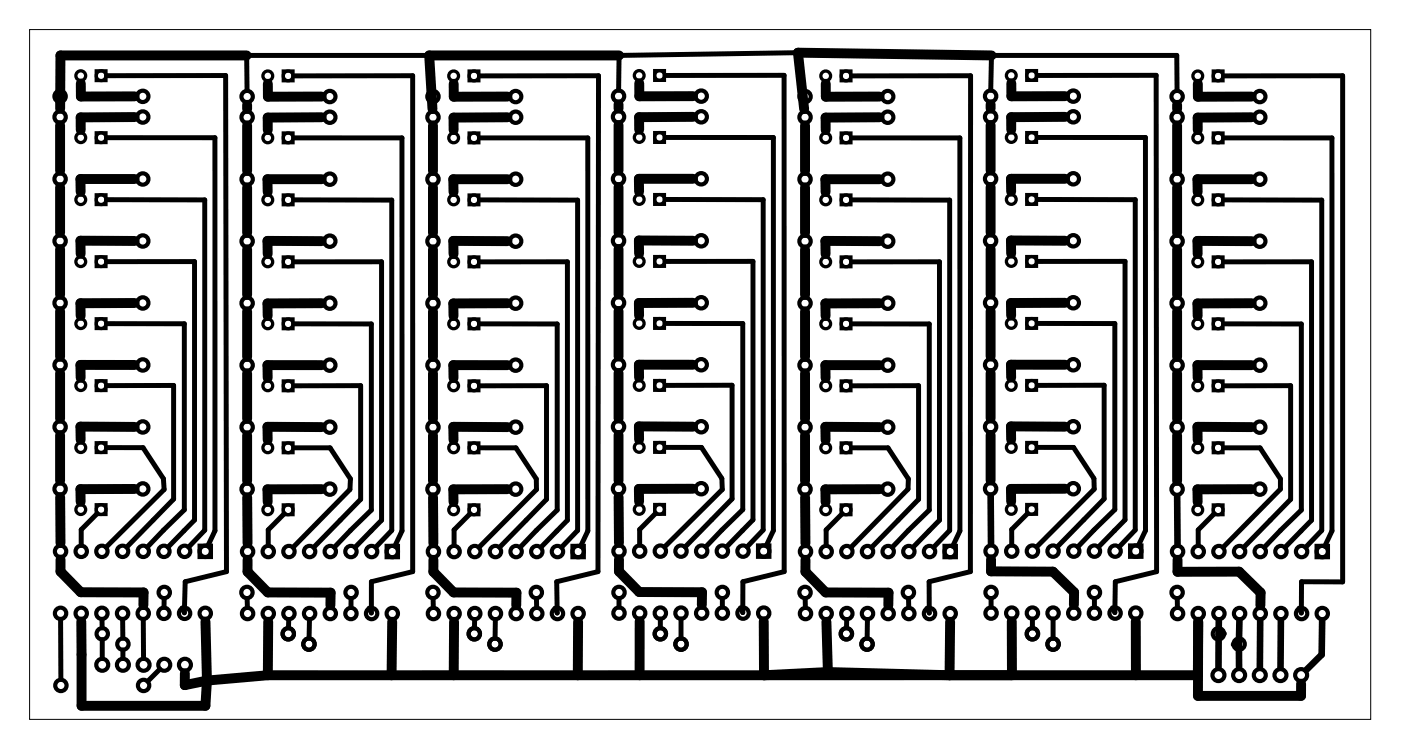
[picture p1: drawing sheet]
<svg xmlns="http://www.w3.org/2000/svg" width="172mm" height="92mm" viewBox="0 0 172 92" stroke-linecap="round" stroke-linejoin="round" font-family="sans-serif">
<path d="M3.6 3.6h164.8v84.8h-164.8z" fill="none" stroke="#000" stroke-width=".12"/>
<g fill="none" stroke="#000" stroke-width=".51">
<path d="M24.5 67.1h1.4v1.4h-1.4zM47.5 67.1h1.4v1.4h-1.4zM70.3 67.1h1.4v1.4h-1.4zM93.1 67.1h1.4v1.3h-1.4zM116.1 67.1h1.4v1.4h-1.4zM138.9 67.1h1.4v1.3h-1.4zM161.8 67.1h1.4v1.4h-1.4z"/>
<circle cx="7.4" cy="14.4" r=".7"/>
<circle cx="7.4" cy="11.8" r=".7"/>
<circle cx="17.5" cy="11.8" r=".7"/>
<circle cx="17.5" cy="14.4" r=".7"/>
<circle cx="30.4" cy="11.9" r=".7"/>
<circle cx="30.4" cy="14.4" r=".7"/>
<circle cx="40.5" cy="14.4" r=".7"/>
<circle cx="40.5" cy="11.9" r=".7"/>
<circle cx="53.2" cy="11.9" r=".7"/>
<circle cx="53.2" cy="14.4" r=".7"/>
<circle cx="63.4" cy="14.4" r=".7"/>
<circle cx="63.4" cy="11.9" r=".7"/>
<circle cx="76" cy="11.8" r=".7"/>
<circle cx="76" cy="14.4" r=".7"/>
<circle cx="86.2" cy="11.8" r=".7"/>
<circle cx="86.2" cy="14.4" r=".7"/>
<circle cx="98.9" cy="11.9" r=".7"/>
<circle cx="98.9" cy="14.4" r=".7"/>
<circle cx="109.1" cy="11.9" r=".7"/>
<circle cx="109.1" cy="14.4" r=".7"/>
<circle cx="121.7" cy="11.8" r=".7"/>
<circle cx="121.7" cy="14.4" r=".7"/>
<circle cx="131.9" cy="14.4" r=".7"/>
<circle cx="131.9" cy="11.8" r=".7"/>
<circle cx="144.6" cy="14.4" r=".7"/>
<circle cx="144.6" cy="11.9" r=".7"/>
<circle cx="154.8" cy="14.4" r=".7"/>
<circle cx="154.8" cy="11.9" r=".7"/>
<circle cx="7.4" cy="37.2" r=".7"/>
<circle cx="7.4" cy="29.6" r=".7"/>
<circle cx="7.4" cy="22" r=".7"/>
<circle cx="17.5" cy="29.6" r=".7"/>
<circle cx="17.5" cy="37.2" r=".7"/>
<circle cx="17.5" cy="22" r=".7"/>
<circle cx="30.4" cy="29.6" r=".7"/>
<circle cx="30.4" cy="22" r=".7"/>
<circle cx="30.4" cy="37.3" r=".7"/>
<circle cx="40.5" cy="22" r=".7"/>
<circle cx="40.5" cy="29.6" r=".7"/>
<circle cx="40.5" cy="37.3" r=".7"/>
<circle cx="53.2" cy="22" r=".7"/>
<circle cx="53.2" cy="37.3" r=".7"/>
<circle cx="53.2" cy="29.7" r=".7"/>
<circle cx="63.4" cy="37.3" r=".7"/>
<circle cx="63.4" cy="29.7" r=".7"/>
<circle cx="63.4" cy="22" r=".7"/>
<circle cx="76" cy="37.2" r=".7"/>
<circle cx="76" cy="22" r=".7"/>
<circle cx="76" cy="29.6" r=".7"/>
<circle cx="86.2" cy="22" r=".7"/>
<circle cx="86.2" cy="29.6" r=".7"/>
<circle cx="86.2" cy="37.2" r=".7"/>
<circle cx="98.9" cy="22" r=".7"/>
<circle cx="98.9" cy="29.7" r=".7"/>
<circle cx="98.9" cy="37.3" r=".7"/>
<circle cx="109.1" cy="29.7" r=".7"/>
<circle cx="109.1" cy="22" r=".7"/>
<circle cx="109.1" cy="37.3" r=".7"/>
<circle cx="121.7" cy="22" r=".7"/>
<circle cx="121.7" cy="29.6" r=".7"/>
<circle cx="121.7" cy="37.2" r=".7"/>
<circle cx="131.9" cy="37.2" r=".7"/>
<circle cx="131.9" cy="29.6" r=".7"/>
<circle cx="131.9" cy="22" r=".7"/>
<circle cx="144.6" cy="29.7" r=".7"/>
<circle cx="144.6" cy="22" r=".7"/>
<circle cx="144.6" cy="37.3" r=".7"/>
<circle cx="154.8" cy="29.7" r=".7"/>
<circle cx="154.8" cy="22" r=".7"/>
<circle cx="154.8" cy="37.3" r=".7"/>
<circle cx="7.4" cy="52.5" r=".7"/>
<circle cx="7.4" cy="44.9" r=".7"/>
<circle cx="17.5" cy="44.9" r=".7"/>
<circle cx="17.5" cy="52.5" r=".7"/>
<circle cx="30.4" cy="44.9" r=".7"/>
<circle cx="30.4" cy="52.5" r=".7"/>
<circle cx="40.5" cy="44.9" r=".7"/>
<circle cx="40.5" cy="52.5" r=".7"/>
<circle cx="53.2" cy="52.5" r=".7"/>
<circle cx="53.2" cy="44.9" r=".7"/>
<circle cx="63.4" cy="44.9" r=".7"/>
<circle cx="63.4" cy="52.5" r=".7"/>
<circle cx="76" cy="44.8" r=".7"/>
<circle cx="76" cy="52.5" r=".7"/>
<circle cx="86.2" cy="52.5" r=".7"/>
<circle cx="86.2" cy="44.8" r=".7"/>
<circle cx="98.9" cy="52.5" r=".7"/>
<circle cx="98.9" cy="44.9" r=".7"/>
<circle cx="109.1" cy="52.5" r=".7"/>
<circle cx="109.1" cy="44.9" r=".7"/>
<circle cx="121.7" cy="52.5" r=".7"/>
<circle cx="121.7" cy="44.8" r=".7"/>
<circle cx="131.9" cy="44.8" r=".7"/>
<circle cx="131.9" cy="52.5" r=".7"/>
<circle cx="144.6" cy="52.5" r=".7"/>
<circle cx="144.6" cy="44.9" r=".7"/>
<circle cx="154.8" cy="52.5" r=".7"/>
<circle cx="154.8" cy="44.9" r=".7"/>
<circle cx="7.4" cy="60.1" r=".7"/>
<circle cx="7.4" cy="67.8" r=".7"/>
<circle cx="7.4" cy="75.4" r=".7"/>
<circle cx="10" cy="67.8" r=".7"/>
<circle cx="10" cy="75.4" r=".7"/>
<circle cx="12.5" cy="67.8" r=".7"/>
<circle cx="12.5" cy="75.4" r=".7"/>
<circle cx="12.6" cy="77.9" r=".7"/>
<circle cx="15.1" cy="67.8" r=".7"/>
<circle cx="15.1" cy="75.4" r=".7"/>
<circle cx="15.1" cy="79.2" r=".7"/>
<circle cx="17.5" cy="60.1" r=".7"/>
<circle cx="17.6" cy="67.8" r=".7"/>
<circle cx="17.6" cy="75.4" r=".7"/>
<circle cx="20.1" cy="67.8" r=".7"/>
<circle cx="20.1" cy="75.4" r=".7"/>
<circle cx="20.2" cy="72.8" r=".7"/>
<circle cx="22.7" cy="67.8" r=".7"/>
<circle cx="22.7" cy="75.4" r=".7"/>
<circle cx="25.2" cy="67.8" r=".7"/>
<circle cx="25.2" cy="75.4" r=".7"/>
<circle cx="30.3" cy="72.8" r=".7"/>
<circle cx="30.4" cy="60.1" r=".7"/>
<circle cx="30.4" cy="67.8" r=".7"/>
<circle cx="30.4" cy="75.4" r=".7"/>
<circle cx="33" cy="67.8" r=".7"/>
<circle cx="33" cy="75.4" r=".7"/>
<circle cx="35.4" cy="77.9" r=".7"/>
<circle cx="35.5" cy="67.8" r=".7"/>
<circle cx="35.5" cy="75.4" r=".7"/>
<circle cx="38" cy="79.2" r=".7"/>
<circle cx="38" cy="67.8" r=".7"/>
<circle cx="38" cy="75.4" r=".7"/>
<circle cx="40.5" cy="60.1" r=".7"/>
<circle cx="40.6" cy="67.8" r=".7"/>
<circle cx="40.6" cy="75.4" r=".7"/>
<circle cx="43.1" cy="67.8" r=".7"/>
<circle cx="43.1" cy="75.4" r=".7"/>
<circle cx="43.1" cy="72.8" r=".7"/>
<circle cx="45.7" cy="67.8" r=".7"/>
<circle cx="45.7" cy="75.4" r=".7"/>
<circle cx="48.2" cy="67.8" r=".7"/>
<circle cx="48.2" cy="75.4" r=".7"/>
<circle cx="53.2" cy="72.8" r=".7"/>
<circle cx="53.2" cy="60.1" r=".7"/>
<circle cx="53.3" cy="67.8" r=".7"/>
<circle cx="53.3" cy="75.4" r=".7"/>
<circle cx="55.8" cy="67.8" r=".7"/>
<circle cx="55.8" cy="75.4" r=".7"/>
<circle cx="58.3" cy="77.9" r=".7"/>
<circle cx="58.3" cy="67.8" r=".7"/>
<circle cx="58.3" cy="75.4" r=".7"/>
<circle cx="60.8" cy="79.2" r=".7"/>
<circle cx="60.9" cy="67.8" r=".7"/>
<circle cx="60.9" cy="75.4" r=".7"/>
<circle cx="63.4" cy="60.1" r=".7"/>
<circle cx="63.4" cy="67.8" r=".7"/>
<circle cx="63.4" cy="75.4" r=".7"/>
<circle cx="65.9" cy="72.8" r=".7"/>
<circle cx="66" cy="67.8" r=".7"/>
<circle cx="66" cy="75.4" r=".7"/>
<circle cx="68.5" cy="67.8" r=".7"/>
<circle cx="68.5" cy="75.4" r=".7"/>
<circle cx="71" cy="67.8" r=".7"/>
<circle cx="71" cy="75.4" r=".7"/>
<circle cx="76" cy="60.1" r=".7"/>
<circle cx="76.1" cy="67.8" r=".7"/>
<circle cx="76.1" cy="75.4" r=".7"/>
<circle cx="76.1" cy="72.8" r=".7"/>
<circle cx="78.6" cy="67.8" r=".7"/>
<circle cx="78.6" cy="75.4" r=".7"/>
<circle cx="81.1" cy="67.8" r=".7"/>
<circle cx="81.1" cy="75.4" r=".7"/>
<circle cx="81.1" cy="77.9" r=".7"/>
<circle cx="83.7" cy="67.8" r=".7"/>
<circle cx="83.7" cy="75.4" r=".7"/>
<circle cx="83.7" cy="79.2" r=".7"/>
<circle cx="86.2" cy="60.1" r=".7"/>
<circle cx="86.2" cy="67.8" r=".7"/>
<circle cx="86.2" cy="75.4" r=".7"/>
<circle cx="88.8" cy="67.8" r=".7"/>
<circle cx="88.8" cy="75.4" r=".7"/>
<circle cx="88.8" cy="72.8" r=".7"/>
<circle cx="91.3" cy="67.8" r=".7"/>
<circle cx="91.3" cy="75.4" r=".7"/>
<circle cx="93.8" cy="67.8" r=".7"/>
<circle cx="93.8" cy="75.4" r=".7"/>
<circle cx="98.9" cy="60.1" r=".7"/>
<circle cx="98.9" cy="72.8" r=".7"/>
<circle cx="99" cy="67.8" r=".7"/>
<circle cx="99" cy="75.4" r=".7"/>
<circle cx="101.5" cy="67.8" r=".7"/>
<circle cx="101.5" cy="75.4" r=".7"/>
<circle cx="104" cy="77.9" r=".7"/>
<circle cx="104.1" cy="67.8" r=".7"/>
<circle cx="104.1" cy="75.4" r=".7"/>
<circle cx="106.5" cy="79.2" r=".7"/>
<circle cx="106.6" cy="67.8" r=".7"/>
<circle cx="106.6" cy="75.4" r=".7"/>
<circle cx="109.1" cy="60.1" r=".7"/>
<circle cx="109.1" cy="67.8" r=".7"/>
<circle cx="109.1" cy="75.4" r=".7"/>
<circle cx="111.6" cy="72.8" r=".7"/>
<circle cx="111.7" cy="67.8" r=".7"/>
<circle cx="111.7" cy="75.4" r=".7"/>
<circle cx="114.2" cy="67.8" r=".7"/>
<circle cx="114.2" cy="75.4" r=".7"/>
<circle cx="116.8" cy="67.8" r=".7"/>
<circle cx="116.8" cy="75.4" r=".7"/>
<circle cx="121.7" cy="60.1" r=".7"/>
<circle cx="121.8" cy="67.8" r=".7"/>
<circle cx="121.8" cy="75.4" r=".7"/>
<circle cx="121.8" cy="72.8" r=".7"/>
<circle cx="124.3" cy="67.8" r=".7"/>
<circle cx="124.3" cy="75.4" r=".7"/>
<circle cx="126.9" cy="67.8" r=".7"/>
<circle cx="126.9" cy="75.4" r=".7"/>
<circle cx="126.9" cy="77.9" r=".7"/>
<circle cx="129.4" cy="67.8" r=".7"/>
<circle cx="129.4" cy="75.4" r=".7"/>
<circle cx="129.4" cy="79.2" r=".7"/>
<circle cx="131.9" cy="60.1" r=".7"/>
<circle cx="131.9" cy="67.8" r=".7"/>
<circle cx="131.9" cy="75.4" r=".7"/>
<circle cx="134.5" cy="67.8" r=".7"/>
<circle cx="134.5" cy="75.4" r=".7"/>
<circle cx="134.5" cy="72.8" r=".7"/>
<circle cx="137" cy="67.8" r=".7"/>
<circle cx="137" cy="75.4" r=".7"/>
<circle cx="139.6" cy="67.8" r=".7"/>
<circle cx="139.6" cy="75.4" r=".7"/>
<circle cx="144.6" cy="72.8" r=".7"/>
<circle cx="144.6" cy="60.1" r=".7"/>
<circle cx="144.7" cy="67.8" r=".7"/>
<circle cx="144.7" cy="75.4" r=".7"/>
<circle cx="147.2" cy="67.8" r=".7"/>
<circle cx="147.2" cy="75.4" r=".7"/>
<circle cx="149.7" cy="77.9" r=".7"/>
<circle cx="149.8" cy="67.8" r=".7"/>
<circle cx="149.8" cy="75.4" r=".7"/>
<circle cx="152.3" cy="79.2" r=".7"/>
<circle cx="152.3" cy="67.8" r=".7"/>
<circle cx="152.3" cy="75.4" r=".7"/>
<circle cx="154.8" cy="60.1" r=".7"/>
<circle cx="154.9" cy="67.8" r=".7"/>
<circle cx="154.9" cy="75.4" r=".7"/>
<circle cx="157.4" cy="67.8" r=".7"/>
<circle cx="157.4" cy="75.4" r=".7"/>
<circle cx="159.9" cy="67.8" r=".7"/>
<circle cx="159.9" cy="75.4" r=".7"/>
<circle cx="162.5" cy="67.8" r=".7"/>
<circle cx="162.5" cy="75.4" r=".7"/>
<circle cx="7.5" cy="84.3" r=".7"/>
<circle cx="12.6" cy="81.7" r=".74"/>
<circle cx="15.1" cy="81.7" r=".74"/>
<circle cx="17.6" cy="84.3" r=".7"/>
<circle cx="17.6" cy="81.7" r=".74"/>
<circle cx="20.2" cy="81.7" r=".74"/>
<circle cx="22.7" cy="81.7" r=".74"/>
<circle cx="149.7" cy="83" r=".74"/>
<circle cx="152.3" cy="83" r=".74"/>
<circle cx="154.8" cy="83" r=".74"/>
<circle cx="157.3" cy="83" r=".74"/>
<circle cx="159.9" cy="83" r=".74"/>
</g>
<g fill="none" stroke="#000" stroke-width=".4">
<path d="M11.8 8.7h1.2v1.2h-1.2zM11.8 16.3h1.2v1.2h-1.2zM34.8 8.7h1.2v1.2h-1.2zM34.8 16.3h1.2v1.2h-1.2zM57.6 8.7h1.2v1.2h-1.2zM57.6 16.4h1.2v1.2h-1.2zM80.4 8.7h1.2v1.2h-1.2zM80.4 16.3h1.2v1.2h-1.2zM103.4 8.7h1.2v1.2h-1.2zM103.4 16.4h1.2v1.2h-1.2zM126.2 8.7h1.2v1.2h-1.2zM126.2 16.3h1.2v1.2h-1.2z"/>
<path d="M149.1 8.7h1.2v1.2h-1.2zM149.1 16.4h1.2v1.2h-1.2zM11.8 39.2h1.2v1.2h-1.2zM11.8 31.6h1.2v1.2h-1.2zM11.8 23.9h1.2v1.2h-1.2zM34.8 39.2h1.2v1.2h-1.2zM34.8 31.6h1.2v1.2h-1.2zM34.8 24h1.2v1.2h-1.2zM57.6 39.2h1.2v1.2h-1.2zM57.6 31.6h1.2v1.2h-1.2zM57.6 24h1.2v1.2h-1.2zM80.4 39.2h1.2v1.2h-1.2z"/>
<path d="M80.4 31.5h1.2v1.2h-1.2zM80.4 23.9h1.2v1.2h-1.2zM103.4 39.2h1.2v1.2h-1.2zM103.4 31.6h1.2v1.2h-1.2zM103.4 24h1.2v1.2h-1.2zM126.2 39.2h1.2v1.2h-1.2zM126.2 31.5h1.2v1.2h-1.2zM126.2 23.9h1.2v1.2h-1.2zM149.1 39.2h1.2v1.2h-1.2zM149.1 31.6h1.2v1.2h-1.2zM149.1 24h1.2v1.2h-1.2zM11.8 46.8h1.2v1.2h-1.2z"/>
<path d="M11.8 54.4h1.2v1.2h-1.2zM34.8 46.8h1.2v1.2h-1.2zM34.8 54.4h1.2v1.2h-1.2zM57.6 46.8h1.2v1.2h-1.2zM57.6 54.5h1.2v1.2h-1.2zM80.4 46.8h1.2v1.2h-1.2zM80.4 54.4h1.2v1.2h-1.2zM103.4 46.8h1.2v1.2h-1.2zM103.4 54.5h1.2v1.2h-1.2zM126.2 46.8h1.2v1.2h-1.2zM126.2 54.4h1.2v1.2h-1.2zM149.1 46.8h1.2v1.2h-1.2z"/>
<path d="M149.1 54.5h1.2v1.2h-1.2zM11.8 62h1.2v1.2h-1.2zM34.8 62.1h1.2v1.2h-1.2zM57.6 62.1h1.2v1.2h-1.2zM80.4 62h1.2v1.2h-1.2zM103.4 62.1h1.2v1.2h-1.2zM126.2 62h1.2v1.2h-1.2zM149.1 62.1h1.2v1.2h-1.2z"/>
<circle cx="9.9" cy="9.3" r=".6"/>
<circle cx="9.9" cy="16.9" r=".6"/>
<circle cx="12.4" cy="9.3" r=".6"/>
<circle cx="12.4" cy="16.9" r=".6"/>
<circle cx="32.9" cy="9.3" r=".6"/>
<circle cx="32.9" cy="16.9" r=".6"/>
<circle cx="35.4" cy="9.3" r=".6"/>
<circle cx="35.4" cy="16.9" r=".6"/>
<circle cx="55.7" cy="9.3" r=".6"/>
<circle cx="55.7" cy="17" r=".6"/>
<circle cx="58.2" cy="9.3" r=".6"/>
<circle cx="58.2" cy="17" r=".6"/>
<circle cx="78.5" cy="9.3" r=".6"/>
<circle cx="78.5" cy="16.9" r=".6"/>
<circle cx="81" cy="16.9" r=".6"/>
<circle cx="81" cy="9.3" r=".6"/>
<circle cx="101.5" cy="9.3" r=".6"/>
<circle cx="101.5" cy="17" r=".6"/>
<circle cx="104" cy="9.3" r=".6"/>
<circle cx="104" cy="17" r=".6"/>
<circle cx="124.3" cy="9.3" r=".6"/>
<circle cx="124.3" cy="16.9" r=".6"/>
<circle cx="126.8" cy="9.3" r=".6"/>
<circle cx="126.8" cy="16.9" r=".6"/>
<circle cx="147.2" cy="17" r=".6"/>
<circle cx="147.2" cy="9.3" r=".6"/>
<circle cx="149.7" cy="17" r=".6"/>
<circle cx="149.7" cy="9.3" r=".6"/>
<circle cx="9.9" cy="39.8" r=".6"/>
<circle cx="9.9" cy="32.2" r=".6"/>
<circle cx="9.9" cy="24.5" r=".6"/>
<circle cx="12.4" cy="24.5" r=".6"/>
<circle cx="12.4" cy="39.8" r=".6"/>
<circle cx="12.4" cy="32.2" r=".6"/>
<circle cx="32.9" cy="39.8" r=".6"/>
<circle cx="32.9" cy="24.6" r=".6"/>
<circle cx="32.9" cy="32.2" r=".6"/>
<circle cx="35.4" cy="32.2" r=".6"/>
<circle cx="35.4" cy="24.6" r=".6"/>
<circle cx="35.4" cy="39.8" r=".6"/>
<circle cx="55.7" cy="39.8" r=".6"/>
<circle cx="55.7" cy="32.2" r=".6"/>
<circle cx="55.7" cy="24.6" r=".6"/>
<circle cx="58.2" cy="39.8" r=".6"/>
<circle cx="58.2" cy="24.6" r=".6"/>
<circle cx="58.2" cy="32.2" r=".6"/>
<circle cx="78.5" cy="39.8" r=".6"/>
<circle cx="78.5" cy="24.5" r=".6"/>
<circle cx="78.5" cy="32.1" r=".6"/>
<circle cx="81" cy="32.1" r=".6"/>
<circle cx="81" cy="39.8" r=".6"/>
<circle cx="81" cy="24.5" r=".6"/>
<circle cx="101.5" cy="39.8" r=".6"/>
<circle cx="101.5" cy="32.2" r=".6"/>
<circle cx="101.5" cy="24.6" r=".6"/>
<circle cx="104" cy="32.2" r=".6"/>
<circle cx="104" cy="24.6" r=".6"/>
<circle cx="104" cy="39.8" r=".6"/>
<circle cx="124.3" cy="39.8" r=".6"/>
<circle cx="124.3" cy="24.5" r=".6"/>
<circle cx="124.3" cy="32.1" r=".6"/>
<circle cx="126.8" cy="39.8" r=".6"/>
<circle cx="126.8" cy="24.5" r=".6"/>
<circle cx="126.8" cy="32.1" r=".6"/>
<circle cx="147.2" cy="32.2" r=".6"/>
<circle cx="147.2" cy="39.8" r=".6"/>
<circle cx="147.2" cy="24.6" r=".6"/>
<circle cx="149.7" cy="39.8" r=".6"/>
<circle cx="149.7" cy="32.2" r=".6"/>
<circle cx="149.7" cy="24.6" r=".6"/>
<circle cx="9.9" cy="47.4" r=".6"/>
<circle cx="9.9" cy="55" r=".6"/>
<circle cx="12.4" cy="47.4" r=".6"/>
<circle cx="12.4" cy="55" r=".6"/>
<circle cx="32.9" cy="47.4" r=".6"/>
<circle cx="32.9" cy="55" r=".6"/>
<circle cx="35.4" cy="47.4" r=".6"/>
<circle cx="35.4" cy="55" r=".6"/>
<circle cx="55.7" cy="47.4" r=".6"/>
<circle cx="55.7" cy="55.1" r=".6"/>
<circle cx="58.2" cy="47.4" r=".6"/>
<circle cx="58.2" cy="55.1" r=".6"/>
<circle cx="78.5" cy="47.4" r=".6"/>
<circle cx="78.5" cy="55" r=".6"/>
<circle cx="81" cy="47.4" r=".6"/>
<circle cx="81" cy="55" r=".6"/>
<circle cx="101.5" cy="47.4" r=".6"/>
<circle cx="101.5" cy="55.1" r=".6"/>
<circle cx="104" cy="47.4" r=".6"/>
<circle cx="104" cy="55.1" r=".6"/>
<circle cx="124.3" cy="55" r=".6"/>
<circle cx="124.3" cy="47.4" r=".6"/>
<circle cx="126.8" cy="47.4" r=".6"/>
<circle cx="126.8" cy="55" r=".6"/>
<circle cx="147.2" cy="47.4" r=".6"/>
<circle cx="147.2" cy="55.1" r=".6"/>
<circle cx="149.7" cy="55.1" r=".6"/>
<circle cx="149.7" cy="47.4" r=".6"/>
<circle cx="9.9" cy="62.6" r=".6"/>
<circle cx="12.4" cy="62.6" r=".6"/>
<circle cx="32.9" cy="62.7" r=".6"/>
<circle cx="35.4" cy="62.7" r=".6"/>
<circle cx="55.7" cy="62.7" r=".6"/>
<circle cx="58.2" cy="62.7" r=".6"/>
<circle cx="78.5" cy="62.6" r=".6"/>
<circle cx="81" cy="62.6" r=".6"/>
<circle cx="101.5" cy="62.7" r=".6"/>
<circle cx="104" cy="62.7" r=".6"/>
<circle cx="124.3" cy="62.6" r=".6"/>
<circle cx="126.8" cy="62.6" r=".6"/>
<circle cx="147.2" cy="62.7" r=".6"/>
<circle cx="149.7" cy="62.7" r=".6"/>
</g>
<g fill="none" stroke="#000" stroke-width="1.2">
<path d="M7.4 15.4v5.6M9.9 10.3v1.6l6.6-.1M16.5 14.4h-6.6v1.6M30.3 6.8h-22.9v6.6M30.4 12.9v.5M30.4 15.4v5.6M32.9 10.3v1.6h6.6M39.5 14.4l-6.6 .1v1.5M53.2 15.4v5.6M55.7 10.3l.1 1.6h6.6M62.4 14.4l-6.7 .1v1.5M76 12.8v.6"/>
<path d="M76 15.4v5.6M76.1 6.8h-23.4l.4 6.6M78.6 10.2v1.6h6.6M85.2 14.4h-6.7v1.5M98.9 15.4v5.6M101.5 10.3v1.6h6.6M108.1 14.4l-6.6 .1v1.5M121.7 12.8v.6M121.7 15.4v5.6M121.8 6.8l-23.7-.3 .7 6.9M124.3 10.2v1.6h6.6M130.9 14.4h-6.6v1.5"/>
<path d="M144.6 12.9v.5M144.6 15.4v5.6M147.2 10.3v1.6h6.6M153.8 14.4l-6.6 .1v1.5M7.4 23v5.6M7.4 30.6v5.6M7.4 38.3v5.6M16.5 29.6h-6.6v1.6M16.5 37.2l-6.6 .1v1.5M16.5 22h-6.6v1.6M30.4 23v5.6M30.4 30.7v5.6"/>
<path d="M30.4 38.3v5.6M39.5 37.3h-6.6v1.5M39.5 22h-6.6v1.6M39.5 29.6h-6.6v1.6M53.2 23v5.6M53.2 30.7v5.6M53.2 38.3v5.6M62.4 22h-6.7v1.6M62.4 29.6h-6.7v1.6M62.4 37.3h-6.7v1.5M76 23v5.6M76 30.6v5.6"/>
<path d="M76 38.2v5.6M85.2 29.6h-6.7v1.6M85.2 22h-6.7v1.6M85.2 37.2h-6.7v1.6M98.9 23v5.6M98.9 30.7v5.6M98.9 38.3v5.6M108.1 29.6h-6.7v1.6M108.1 22h-6.7v1.6M108.1 37.3h-6.7v1.5M121.7 23v5.6M121.7 30.6v5.6"/>
<path d="M121.7 38.2v5.6M130.9 29.6h-6.7l.1 1.6M130.9 37.2h-6.7l.1 1.6M130.9 22h-6.7l.1 1.6M144.6 23v5.6M144.6 30.7v5.6M144.6 38.3v5.6M153.8 37.3h-6.7l.1 1.5M153.8 22h-6.7l.1 1.6M153.8 29.6h-6.7l.1 1.6M7.4 45.9v5.6M7.4 53.5v5.6"/>
<path d="M16.5 44.9h-6.6v1.5M16.5 52.5l-6.6-.1v1.7M30.4 45.9v5.6M30.4 53.5v5.6M39.5 44.9h-6.6v1.6M39.5 52.5h-6.6v1.6M53.2 45.9v5.6M53.2 53.5v5.6M62.4 44.9h-6.7v1.6M62.4 52.5h-6.7v1.6M76 45.8v5.7M76 53.5v5.6"/>
<path d="M85.2 44.8h-6.7v1.6M85.2 52.5l-6.7-.1v1.6M98.9 45.9v5.6M98.9 53.5v5.6M108.1 44.9h-6.7v1.6M108.1 52.5h-6.7v1.6M121.7 45.8v5.7M121.7 53.5v5.6M130.9 44.8h-6.7l.1 1.6M130.9 52.5l-6.7-.1 .1 1.6M144.6 45.9v5.6M144.6 53.5v5.6"/>
<path d="M153.8 52.5h-6.7l.1 1.6M153.8 44.9h-6.7l.1 1.6M7.4 61.1v5.7M7.4 68.8v1.5l2.5 2.5h7.7v1.6M10 76.4v10.4h15.2l.2-3.1M16.5 60.1h-6.6v1.6M25.2 76.4l.2 7.3M30.4 61.1v5.7M30.4 68.8v1.5l2.5 2.5 7.7 .1v1.5M33 76.4l-.1 6.6M39.5 60.1l-6.6 .1v1.5M48.2 76.4l-.1 6.6"/>
<path d="M53.2 61.1l.1 5.7M53.3 68.8v1.5l2.4 2.5 7.8 .1-.1 1.5M55.8 76.4v6.6M62.4 60.1l-6.7 .1v1.5M71 76.4v6.6M76 61.1l.1 5.6M76.1 68.8v1.4l2.4 2.6h7.8l-.1 1.6M78.6 76.4v6.6M85.2 60.1h-6.7v1.6M93.8 76.4l.1 6.6 7.8-.4M98.9 61.1l.1 5.7M99 68.8v1.5l2.5 2.5 7.7 .1v1.5"/>
<path d="M101.6 76.4l.1 6.2M108.1 60.1l-6.7 .1v1.5M116.8 76.4l-.1 6.6-15-.4M121.8 68.8v1.4l7.6 .1 2.6 2.5v1.6M124.3 76.4v6.6M130.9 60.1h-6.7l.1 1.6M139.6 76.4v6.6M144.7 68.8v1.5h7.6l2.6 2.6v1.5M147.2 76.4v9.1h12.7v-1.5M153.8 60.1l-6.7 .1 .1 1.5M22.7 82.8v1.4l2.7-.5M32.9 83l-7.5 .7"/>
<path d="M147.2 83h-114.3"/>
</g>
<g fill="none" stroke="#000" stroke-width=".61">
<path d="M13.1 16.9h13.3v48.3l-.9 1.9M13.1 9.3h14.6l.1 61-5 1.2-.1 3.8-.3-.6M36.1 16.9l13.3 .1v48.3l-.9 1.8M36.1 9.3h14.6v61l-5.1 1.2v3.9l-.2-.6M52.7 6.8h-22.4l.1 4.3M58.9 17h13.3v48.3l-.8 1.8M58.9 9.3h14.6v61l-5.1 1.2 .1 3.9-.3-.6M81.7 16.9h13.3v48.3l-.8 1.9M81.7 9.3h14.6l.1 61-5.1 1.2v3.8l-.3-.6M98.1 6.5l-22 .3-.1 4.3M104.6 17h13.4v48.3l-.9 1.8M104.6 9.3h14.7l-.1 61-5 1.2v3.9l-.3-.6"/>
<path d="M121.7 11.1l.1-4.3h22.8v4.3M127.4 16.9h13.4v48.3l-.9 1.9M127.4 9.3h14.7v61l-5 1.2-.1 3.8-.3-.6M150.4 17h13.3v48.3l-.9 1.8M150.4 9.3h14.6v62.2h-5.1v3.9l-.3-.6M13.1 32.2h10.8v31.7l-3.3 3.4M13.1 39.8h9.6v22.9l-4.6 4.6M13.1 24.5l12.1 .1v40.6l-2 2.1M36.1 39.8h9.5v22.9l-4.5 4.6M36.1 32.2h10.8v31.7l-3.3 3.4M36.1 24.6h12v40.6l-1.9 2.1M58.9 39.8h9.6v22.9l-4.6 4.6"/>
<path d="M58.9 32.2h10.8v31.8l-3.2 3.3M58.9 24.6h12.1v40.6l-2 2.1M81.7 39.8h9.6v22.8l-4.6 4.6M81.7 32.1h10.8v31.8l-3.2 3.3M81.7 24.5h12.1v40.7l-2 2M104.6 39.8h9.6v22.9l-4.6 4.6M104.6 24.6h12.1v40.6l-2 2.1M104.6 32.2h10.8v31.8l-3.2 3.3M127.4 39.8h9.6v22.8l-4.6 4.6M127.4 32.1h10.8v31.8l-3.2 3.3M127.4 24.5h12.1v40.7l-2 2M150.4 39.8h9.5v22.9l-4.5 4.6"/>
<path d="M150.4 32.2h10.8v31.8l-3.3 3.3M150.4 24.6h12v40.6l-2 2.1M13.1 47.4h8.2v14l-5.7 5.9M13.1 55h4.5l2.5 3.9 .1 1.3-7.2 7.1M36.1 55l4.5 .1 2.5 3.8-.1 1.3-7 7.1M36.1 47.4h8.2v14l-5.7 5.9M58.9 55.1h4.5l2.5 3.8v1.3l-7 7.1M58.9 47.4h8.3v14l-5.8 5.9M81.7 55h4.5l2.5 3.8 .1 1.4-7.1 7M81.7 47.4h8.3v13.9l-5.8 5.9M104.6 55.1h4.5l2.5 3.8v1.2l-7 7.2M104.6 47.4h8.3v14l-5.8 5.9"/>
<path d="M127.4 55h4.5l2.5 3.8 .1 1.3-7.1 7.1M127.4 47.4h8.3v13.9l-5.8 5.9M150.4 55.1h4.4l2.5 3.8v1.2l-7 7.2M150.4 47.4h8.2v14l-5.8 5.9M7.4 76.1l.1 7.4M11.9 63.1l-1.9 2v2M12.5 76.1l.1 1.1M12.6 78.6v2.4M15.1 76.1v2.4M15.1 79.9v1.1M17.6 76.1v4.9M20.2 73.6v1.1"/>
<path d="M30.4 73.6v1.1M34.9 63.2l-1.9 1.9v2M35.5 76.1l-.1 1.1M38 76.1v2.4M43.1 73.6v1.1M53.2 73.6v1.1M57.8 63.2l-2 1.9v2M58.3 76.1v1.1M60.9 76.1l-.1 2.4M65.9 73.6v1.1M76.1 73.6v1M80.6 63.1l-2 2v1.9"/>
<path d="M81.1 76.1v1.1M83.7 76.1v2.4M88.8 73.6v1M98.9 73.6l.1 1.1M103.5 63.2l-2 1.9v2M104 76.1v1.1M106.6 76.1v2.4M111.6 73.6l.1 1.1M121.8 73.6v1M126.3 63.1l-2 2v1.9M126.9 76.1v1.1M129.4 76.1v2.4"/>
<path d="M134.5 73.6v1M144.7 73.6v1.1M149.2 63.2l-2 1.9v2M150.5 77.9h-.8M152.2 79.2h-.7M19.6 82.3l-1.4 1.4"/>
</g>
<path d="M121.7 60.9l.1 6M144.7 61v5.9M149.8 76.3l-.1 5.8M152.3 76.3v5.8M154.9 76.3l-.1 5.8M157.4 76.3v5.8M162.5 76.3l-.1 4.2-1.9 1.9" fill="none" stroke="#000" stroke-width=".81"/>
</svg>
